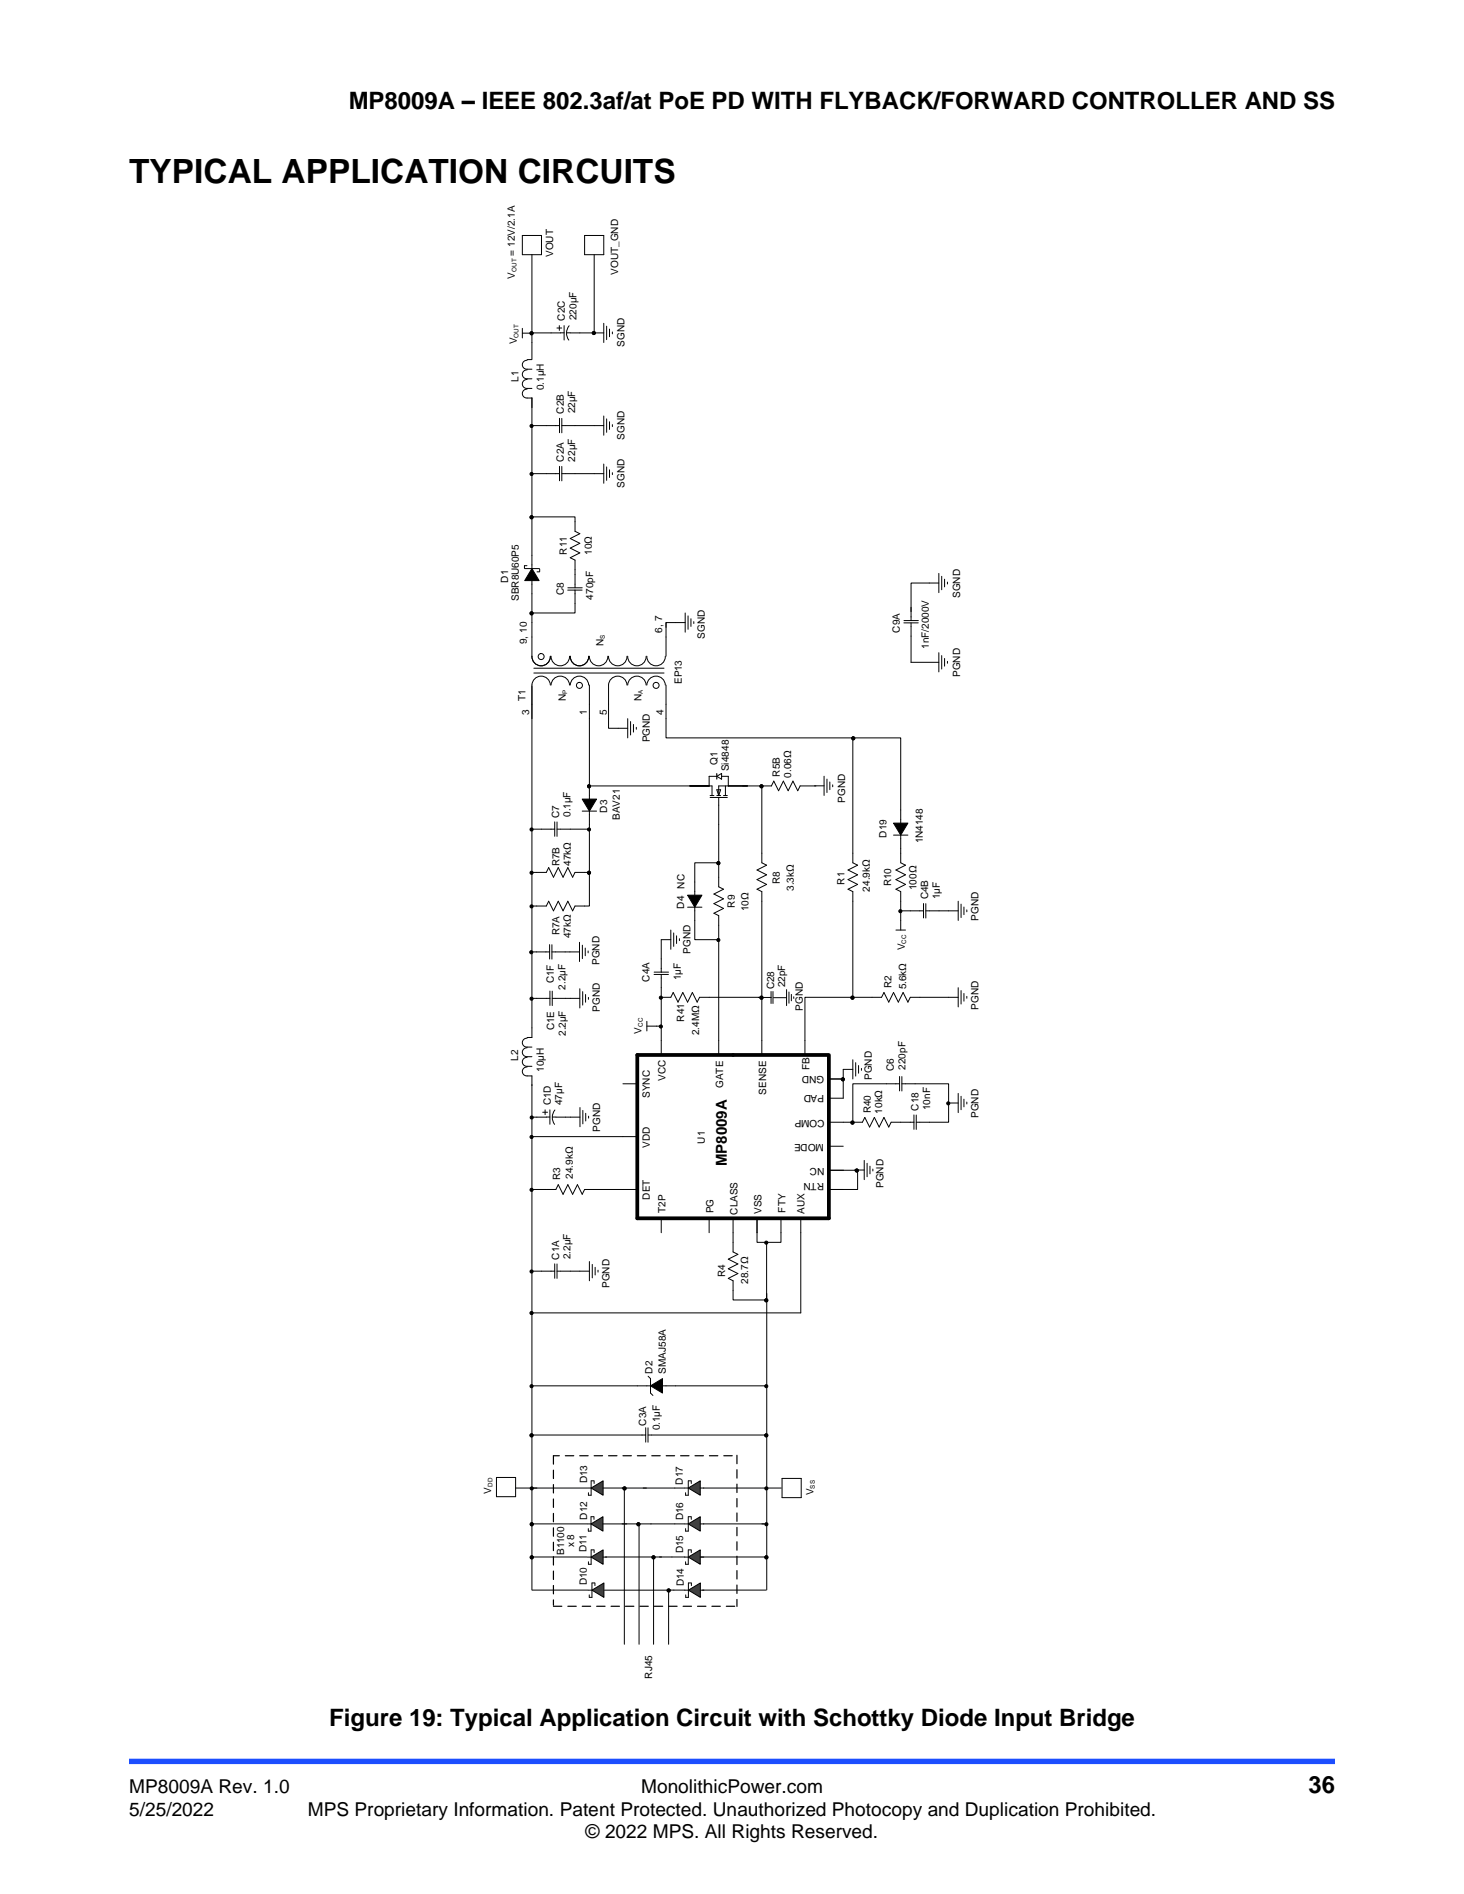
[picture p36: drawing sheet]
<svg xmlns="http://www.w3.org/2000/svg" width="216mm" height="279mm" viewBox="0 0 216 279" stroke-linecap="round" stroke-linejoin="round" font-family="sans-serif">
<defs><g id="words">
<text font-size="4.9" x="19" y="27">TYPICAL APPLICATION CIRCUITS</text>
<g font-size="3.5">
<text x="51.4" y="16">MP8009A – IEEE 802.3af/at PoE PD WITH FLYBACK/FORWARD CONTROLLER AND SS</text>
<text x="48.6" y="254.6">Figure 19: Typical Application Circuit with Schottky Diode Input Bridge</text>
<text x="193" y="264.6">36</text>
</g>
<g font-size="2.8">
<text x="19" y="264.6">MP8009A Rev. 1.0</text>
<text x="19" y="267.9">5/25/2022</text>
<text x="45.4" y="267.9">MPS Proprietary Information. Patent Protected. Unauthorized Photocopy and Duplication Prohibited.</text>
<text x="94.6" y="264.6">MonolithicPower.com</text>
<text x="86.4" y="271.2">© 2022 MPS. All Rights Reserved.</text>
</g>
<text font-size="2.2" x="107.2" y="172" transform="rotate(-90 107.2 172)">MP8009A</text>
<g font-size="1.5">
<text x="75.9" y="41.1" transform="rotate(-90 75.9 41.1)">V</text>
<text x="75.9" y="37.7" transform="rotate(-90 75.9 37.7)">= 12V/2.1A</text>
<text x="81.6" y="37.9" transform="rotate(-90 81.6 37.9)">VOUT</text>
<text x="91.1" y="40.5" transform="rotate(-90 91.1 40.5)">VOUT_GND</text>
<text x="83.3" y="47.3" transform="rotate(-90 83.3 47.3)">C2C</text>
<text x="85" y="47.2" transform="rotate(-90 85 47.2)">220µF</text>
<text x="76.2" y="50.8" transform="rotate(-90 76.2 50.8)">V</text>
<text x="92.1" y="51.2" transform="rotate(-90 92.1 51.2)">SGND</text>
<text x="76.5" y="56.3" transform="rotate(-90 76.5 56.3)">L1</text>
<text x="80.2" y="57.6" transform="rotate(-90 80.2 57.6)">0.1µH</text>
<text x="83.1" y="61" transform="rotate(-90 83.1 61)">C2B</text>
<text x="84.8" y="61" transform="rotate(-90 84.8 61)">22µF</text>
<text x="92.1" y="64.8" transform="rotate(-90 92.1 64.8)">SGND</text>
<text x="83.1" y="68.1" transform="rotate(-90 83.1 68.1)">C2A</text>
<text x="84.8" y="68.1" transform="rotate(-90 84.8 68.1)">22µF</text>
<text x="92.1" y="71.9" transform="rotate(-90 92.1 71.9)">SGND</text>
<text x="83.6" y="81.8" transform="rotate(-90 83.6 81.8)">R11</text>
<text x="87.3" y="81.9" transform="rotate(-90 87.3 81.9)">10</text>
<text x="74.9" y="86" transform="rotate(-90 74.9 86)">D1</text>
<text x="76.5" y="88.7" transform="rotate(-90 76.5 88.7)">SBR8U60P5</text>
<text x="83.2" y="87.8" transform="rotate(-90 83.2 87.8)">C8</text>
<text x="87.5" y="88.4" transform="rotate(-90 87.5 88.4)">470pF</text>
<text x="141.6" y="88.2" transform="rotate(-90 141.6 88.2)">SGND</text>
<text x="77.7" y="95" transform="rotate(-90 77.7 95)">9, 10</text>
<text x="89" y="95.3" transform="rotate(-90 89 95.3)">N</text>
<text x="97.6" y="93.3" transform="rotate(-90 97.6 93.3)">6, 7</text>
<text x="103.9" y="94.2" transform="rotate(-90 103.9 94.2)">SGND</text>
<text x="132.7" y="93.3" transform="rotate(-90 132.7 93.3)">C9A</text>
<text x="137" y="95.7" transform="rotate(-90 137 95.7)">1nF/2000V</text>
<text x="100.6" y="100.9" transform="rotate(-90 100.6 100.9)">EP13</text>
<text x="141.6" y="99.9" transform="rotate(-90 141.6 99.9)">PGND</text>
<text x="77.5" y="103.5" transform="rotate(-90 77.5 103.5)">T1</text>
<text x="78.1" y="105.4" transform="rotate(-90 78.1 105.4)">3</text>
<text x="83.4" y="103.4" transform="rotate(-90 83.4 103.4)">N</text>
<text x="86.5" y="105.4" transform="rotate(-90 86.5 105.4)">1</text>
<text x="89.5" y="105.4" transform="rotate(-90 89.5 105.4)">5</text>
<text x="94.6" y="103.4" transform="rotate(-90 94.6 103.4)">N</text>
<text x="97.8" y="105.4" transform="rotate(-90 97.8 105.4)">4</text>
<text x="95.8" y="109.5" transform="rotate(-90 95.8 109.5)">PGND</text>
<text x="105.8" y="112.8" transform="rotate(-90 105.8 112.8)">Q1</text>
<text x="107.5" y="113.8" transform="rotate(-90 107.5 113.8)">Si4848</text>
<text x="89.5" y="119.9" transform="rotate(-90 89.5 119.9)">D3</text>
<text x="115" y="114.6" transform="rotate(-90 115 114.6)">R5B</text>
<text x="116.7" y="114.7" transform="rotate(-90 116.7 114.7)">0.06</text>
<text x="124.7" y="118.4" transform="rotate(-90 124.7 118.4)">PGND</text>
<text x="82.4" y="120.7" transform="rotate(-90 82.4 120.7)">C7</text>
<text x="84.1" y="120.5" transform="rotate(-90 84.1 120.5)">0.1µF</text>
<text x="91.4" y="121" transform="rotate(-90 91.4 121)">BAV21</text>
<text x="130.7" y="123.6" transform="rotate(-90 130.7 123.6)">D19</text>
<text x="136.1" y="124.4" transform="rotate(-90 136.1 124.4)">1N4148</text>
<text x="82.5" y="127.8" transform="rotate(-90 82.5 127.8)">R7B</text>
<text x="84.2" y="127.8" transform="rotate(-90 84.2 127.8)">47k</text>
<text x="115" y="130.4" transform="rotate(-90 115 130.4)">R8</text>
<text x="117" y="131.4" transform="rotate(-90 117 131.4)">3.3k</text>
<text x="124.6" y="130.5" transform="rotate(-90 124.6 130.5)">R1</text>
<text x="128.3" y="131.5" transform="rotate(-90 128.3 131.5)">24.9k</text>
<text x="131.4" y="130.7" transform="rotate(-90 131.4 130.7)">R10</text>
<text x="135.2" y="131.3" transform="rotate(-90 135.2 131.3)">100Ω</text>
<text x="82.5" y="137.9" transform="rotate(-90 82.5 137.9)">R7A</text>
<text x="100.9" y="134.1" transform="rotate(-90 100.9 134.1)">D4 NC</text>
<text x="108.4" y="133.9" transform="rotate(-90 108.4 133.9)">R9</text>
<text x="110.4" y="134.4" transform="rotate(-90 110.4 134.4)">10</text>
<text x="136.9" y="132.6" transform="rotate(-90 136.9 132.6)">C4B</text>
<text x="138.6" y="132.7" transform="rotate(-90 138.6 132.7)">1µF</text>
<text x="144.3" y="135.8" transform="rotate(-90 144.3 135.8)">PGND</text>
<text x="84.2" y="138.4" transform="rotate(-90 84.2 138.4)">47k</text>
<text x="88.4" y="142.4" transform="rotate(-90 88.4 142.4)">PGND</text>
<text x="101.8" y="140.7" transform="rotate(-90 101.8 140.7)">PGND</text>
<text x="133.4" y="140.2" transform="rotate(-90 133.4 140.2)">V</text>
<text x="81.7" y="145.1" transform="rotate(-90 81.7 145.1)">C1F</text>
<text x="83.4" y="146" transform="rotate(-90 83.4 146)">2.2µF</text>
<text x="88.5" y="149.3" transform="rotate(-90 88.5 149.3)">PGND</text>
<text x="95.8" y="144.8" transform="rotate(-90 95.8 144.8)">C4A</text>
<text x="100.4" y="144.6" transform="rotate(-90 100.4 144.6)">1µF</text>
<text x="114.2" y="146" transform="rotate(-90 114.2 146)">C28</text>
<text x="115.8" y="145.7" transform="rotate(-90 115.8 145.7)">22pF</text>
<text x="118.4" y="149.1" transform="rotate(-90 118.4 149.1)">PGND</text>
<text x="131.5" y="145.8" transform="rotate(-90 131.5 145.8)">R2</text>
<text x="133.6" y="146" transform="rotate(-90 133.6 146)">5.6k</text>
<text x="144.3" y="148.9" transform="rotate(-90 144.3 148.9)">PGND</text>
<text x="81.7" y="152" transform="rotate(-90 81.7 152)">C1E</text>
<text x="83.4" y="152.8" transform="rotate(-90 83.4 152.8)">2.2µF</text>
<text x="94.6" y="152.5" transform="rotate(-90 94.6 152.5)">V</text>
<text x="100.9" y="150.8" transform="rotate(-90 100.9 150.8)">R41</text>
<text x="103.1" y="152.7" transform="rotate(-90 103.1 152.7)">2.4M</text>
<text x="76.4" y="156.5" transform="rotate(-90 76.4 156.5)">L2</text>
<text x="80.2" y="158.1" transform="rotate(-90 80.2 158.1)">10µH</text>
<text x="95.8" y="162" transform="rotate(-90 95.8 162)">SYNC</text>
<text x="98.1" y="159.5" transform="rotate(-90 98.1 159.5)">VCC</text>
<text x="106.6" y="160.5" transform="rotate(-90 106.6 160.5)">GATE</text>
<text x="113" y="161.5" transform="rotate(-90 113 161.5)">SENSE</text>
<text x="119.4" y="157.9" transform="rotate(-90 119.4 157.9)">FB</text>
<text x="121.5" y="158.8" transform="rotate(-180 121.5 158.8)">GND</text>
<text x="121.5" y="161.6" transform="rotate(-180 121.5 161.6)">PAD</text>
<text x="128.6" y="159.3" transform="rotate(-90 128.6 159.3)">PGND</text>
<text x="131.8" y="158" transform="rotate(-90 131.8 158)">C6</text>
<text x="133.5" y="157.8" transform="rotate(-90 133.5 157.8)">220pF</text>
<text x="81.2" y="163.1" transform="rotate(-90 81.2 163.1)">C1D</text>
<text x="82.9" y="163.1" transform="rotate(-90 82.9 163.1)">47µF</text>
<text x="88.5" y="166.9" transform="rotate(-90 88.5 166.9)">PGND</text>
<text x="121.6" y="165.1" transform="rotate(-180 121.6 165.1)">COMP</text>
<text x="128.4" y="164.2" transform="rotate(-90 128.4 164.2)">R40</text>
<text x="130.1" y="164.3" transform="rotate(-90 130.1 164.3)">10k</text>
<text x="135.5" y="163.9" transform="rotate(-90 135.5 163.9)">C18</text>
<text x="137.2" y="163.8" transform="rotate(-90 137.2 163.8)">10nF</text>
<text x="144.3" y="164.9" transform="rotate(-90 144.3 164.9)">PGND</text>
<text x="84.5" y="173.9" transform="rotate(-90 84.5 173.9)">24.9k</text>
<text x="95.8" y="169.3" transform="rotate(-90 95.8 169.3)">VDD</text>
<text x="103.9" y="168.7" transform="rotate(-90 103.9 168.7)">U1</text>
<text x="121.5" y="168.7" transform="rotate(-180 121.5 168.7)">MODE</text>
<text x="121.6" y="172.2" transform="rotate(-180 121.6 172.2)">NC</text>
<text x="82.6" y="174.1" transform="rotate(-90 82.6 174.1)">R3</text>
<text x="95.8" y="177" transform="rotate(-90 95.8 177)">DET</text>
<text x="98.1" y="179" transform="rotate(-90 98.1 179)">T2P</text>
<text x="105.2" y="179" transform="rotate(-90 105.2 179)">PG</text>
<text x="108.8" y="179.2" transform="rotate(-90 108.8 179.2)">CLASS</text>
<text x="112.3" y="179.1" transform="rotate(-90 112.3 179.1)">VSS</text>
<text x="115.8" y="178.9" transform="rotate(-90 115.8 178.9)">FTY</text>
<text x="118.6" y="179.1" transform="rotate(-90 118.6 179.1)">AUX</text>
<text x="121.5" y="174.5" transform="rotate(-180 121.5 174.5)">RTN</text>
<text x="130.3" y="175.2" transform="rotate(-90 130.3 175.2)">PGND</text>
<text x="82.4" y="185.8" transform="rotate(-90 82.4 185.8)">C1A</text>
<text x="84.1" y="185.7" transform="rotate(-90 84.1 185.7)">2.2µF</text>
<text x="89.9" y="190" transform="rotate(-90 89.9 190)">PGND</text>
<text x="106.9" y="188.4" transform="rotate(-90 106.9 188.4)">R4</text>
<text x="110.3" y="189.4" transform="rotate(-90 110.3 189.4)">28.7</text>
<text x="96.2" y="202.7" transform="rotate(-90 96.2 202.7)">D2</text>
<text x="98.2" y="202.7" transform="rotate(-90 98.2 202.7)">SMAJ58A</text>
<text x="95.3" y="210.3" transform="rotate(-90 95.3 210.3)">C3A</text>
<text x="97.3" y="211" transform="rotate(-90 97.3 211)">0.1µF</text>
<text x="72.4" y="220.4" transform="rotate(-90 72.4 220.4)">V</text>
<text x="86.6" y="218.8" transform="rotate(-90 86.6 218.8)">D13</text>
<text x="100.7" y="219" transform="rotate(-90 100.7 219)">D17</text>
<text x="120" y="220.6" transform="rotate(-90 120 220.6)">V</text>
<text x="86.6" y="224.2" transform="rotate(-90 86.6 224.2)">D12</text>
<text x="100.7" y="224.3" transform="rotate(-90 100.7 224.3)">D16</text>
<text x="83.2" y="229.4" transform="rotate(-90 83.2 229.4)">B1100</text>
<text x="84.7" y="228.3" transform="rotate(-90 84.7 228.3)">x 8</text>
<text x="86.5" y="229" transform="rotate(-90 86.5 229)">D11</text>
<text x="86.6" y="233.9" transform="rotate(-90 86.6 233.9)">D10</text>
<text x="100.7" y="229.1" transform="rotate(-90 100.7 229.1)">D15</text>
<text x="100.8" y="234" transform="rotate(-90 100.8 234)">D14</text>
<text x="96.2" y="247.7" transform="rotate(-90 96.2 247.7)">RJ45</text>
</g>
<g font-size=".9">
<text x="76.2" y="40.1" transform="rotate(-90 76.2 40.1)">OUT</text>
<text x="76.4" y="49.8" transform="rotate(-90 76.4 49.8)">OUT</text>
<text x="89.2" y="94.3" transform="rotate(-90 89.2 94.3)">S</text>
<text x="83.6" y="102.3" transform="rotate(-90 83.6 102.3)">P</text>
<text x="94.8" y="102.3" transform="rotate(-90 94.8 102.3)">A</text>
<text x="133.6" y="139.2" transform="rotate(-90 133.6 139.2)">CC</text>
<text x="94.8" y="151.5" transform="rotate(-90 94.8 151.5)">CC</text>
<text x="72.7" y="219.4" transform="rotate(-90 72.7 219.4)">DD</text>
<text x="120.2" y="219.6" transform="rotate(-90 120.2 219.6)">SS</text>
</g>
</g></defs>
<path d="M19 259.8h177.8" fill="none" stroke="#1c4eff" stroke-width=".79" stroke-linecap="butt"/>
<g fill="#000">
<circle cx="78.4" cy="219.6" r=".23"/>
<circle cx="92.1" cy="219.6" r=".23"/>
<circle cx="113" cy="219.6" r=".23"/>
<circle cx="78.4" cy="229.7" r=".23"/>
<circle cx="78.4" cy="224.9" r=".23"/>
<circle cx="94.1" cy="224.9" r=".23"/>
<circle cx="96.4" cy="229.7" r=".23"/>
<circle cx="98.6" cy="234.6" r=".23"/>
<circle cx="113" cy="229.7" r=".23"/>
<circle cx="113" cy="224.9" r=".23"/>
</g>
<g fill="none" stroke="#000" stroke-width=".15">
<path d="M76 219.5h10.6M91.7 219.5h9.2M103.8 219.5h8.5M112.4 219.5h2.8M78.4 224.8h8.2M78.5 234.6h8.2M78.5 229.7h8.1M86.6 224.8h.6M87.2 223.7v2.2M89.3 229.7h11.7M91.7 224.8h9.2M98.7 234.6h2.3"/>
<path d="M103.3 229.7h9.7M103.6 234.6h9.4M103.8 224.8h9.3"/>
<circle cx="78.4" cy="219.6" r=".23"/>
<circle cx="92.1" cy="219.6" r=".23"/>
<circle cx="113" cy="219.6" r=".23"/>
<circle cx="78.4" cy="229.7" r=".23"/>
<circle cx="78.4" cy="224.9" r=".23"/>
<circle cx="94.1" cy="224.9" r=".23"/>
<circle cx="96.4" cy="229.7" r=".23"/>
<circle cx="98.6" cy="234.6" r=".23"/>
<circle cx="113" cy="229.7" r=".23"/>
<circle cx="113" cy="224.9" r=".23"/>
</g>
<path d="M87.2 224.8l1.7-1.1v2.2z" fill="#404040"/>
<path d="M86.8 234.6h.5M86.8 225.5v.4M86.8 225.9h.4M87.2 224.8l1.7-1.1v2.2zM87.2 223.7h.4M87.3 233.5v2.1M87.6 223.8v.3M88.9 224.8h3.5" fill="none" stroke="#000" stroke-width=".15"/>
<path d="M87.3 234.6l1.8-1.1v2.1z" fill="#404040"/>
<path d="M86.6 229.7h.6M86.9 235.3v.4M86.9 235.6h.4M87.2 228.6v2.2M87.3 234.6l1.8-1.1v2.1zM87.3 233.5h.4M87.7 233.5v.4M89.1 234.6h9.5" fill="none" stroke="#000" stroke-width=".15"/>
<path d="M87.2 229.7l1.7-1.1v2.2z" fill="#404040"/>
<path d="M86.6 219.5h.6M87.2 218.4v2.2M86.8 230.4v.4h.4M87.2 229.7l1.7-1.1v2.2zM87.2 228.6h.4M87.6 228.6v.4M88.9 229.7h.6" fill="none" stroke="#000" stroke-width=".15"/>
<path d="M87.2 219.5l1.7-1.1v2.2z" fill="#404040"/>
<path d="M87.2 219.5l1.7-1.1v2.2zM87.2 218.4h.4M87.6 218.5v.3M88.9 219.5h3.3M101 219.5h.5M101.5 218.4v2.2M86.8 220.2v.4h.4" fill="none" stroke="#000" stroke-width=".15"/>
<path d="M101.5 219.5l1.8-1.1v2.2z" fill="#404040"/>
<path d="M101.5 219.5l1.8-1.1v2.2zM101.5 218.4h.4M101.9 218.5v.3M103.3 219.5h.5M101 224.8h.5M101.1 220.2v.4M101.1 220.6h.4M101.5 223.7v2.2" fill="none" stroke="#000" stroke-width=".15"/>
<path d="M101.5 224.8l1.8-1.1v2.2z" fill="#404040"/>
<path d="M101 229.7h.5M101.1 225.5v.4M101.1 225.9h.4M101.5 224.8l1.8-1.1v2.2zM101.5 228.6v2.2M101.5 223.7h.4M101.9 223.8v.3M103.3 224.8h.5" fill="none" stroke="#000" stroke-width=".15"/>
<path d="M101.5 229.7l1.8-1.1v2.2z" fill="#404040"/>
<path d="M101 234.6h.5M101.1 230.4v.4M101.1 230.8h.4M101.5 229.7l1.8-1.1v2.2zM101.5 233.5v2.1M101.5 228.6h.4M101.9 228.6v.4M103.3 229.7h.5" fill="none" stroke="#000" stroke-width=".15"/>
<path d="M101.5 234.6l1.8-1.1v2.1z" fill="#404040"/>
<g fill="none" stroke="#000" stroke-width=".15">
<path d="M77 34.7h2.9v2.9h-2.9zM78.4 37.5v11.6M86.2 34.7h2.8v2.9h-2.8zM87.6 37.6v11.5M77 48.4v1.5M77 49.1h1.4M77.7 53.2a.65 .65 0 0 0-.7 .6 .65 .65 0 0 0 .7 .7h.7M77.7 57.4a.65 .65 0 0 0-.7 .7 .65 .65 0 0 0 .7 .6M77.7 54.6a.65 .65 0 0 0-.7 .6 .65 .65 0 0 0 .7 .7h.7M77.7 56a.66 .66 0 0 0-.7 .6 .66 .66 0 0 0 .7 .7h.7M77.7 53h.7M77.7 58.7h.7"/>
<path d="M78.4 58.7v17.6M82.1 48.4h.7M82.5 48v.7M83.2 48v2.2M83.2 49.1h-4.8v3.9M83.5 49.1h5.5M83.9 48.1a1.72 1.72 0 0 0 0 2.1M89 47.7v2.8M89.5 48.1v2M89.9 48.5v1.2M90.3 49v.3M78.4 62.8h4.1"/>
<path d="M78.4 69.9h4.1M82.5 61.7v2.1M82.5 68.8v2.1M82.9 61.7v2.1M82.9 62.8h6.1M82.9 68.8v2.1M82.9 69.9h6.1M89 61.4v2.8M89 68.5v2.8M89.5 61.8v2M89.5 68.9v2M89.9 62.2v1.2"/>
<path d="M89.9 69.3v1.1M90.3 62.6v.3M90.3 69.7v.3M77.3 83.4h.4M77.3 83.5v.3M77.4 83.9h2.1M78.4 83.9l1.1 1.7h-2.1zM78.4 83.9v-7.6h6.4v2.1l.7 .3-1.4 .7 1.4 .7-1.4 .8 1.4 .7-1.4 .7 .7 .3v4.1M78.4 85.6v4.8h6.4v-3.3M78.4 90.4v6.4a1.36 1.36 0 0 0 1.4 1.4 1.36 1.36 0 0 0 1.4-1.4M78.7 98.6h19.2M78.7 99.3h19.2"/>
<path d="M79.2 84.4h.4M79.6 83.9v.4M79.7 96.4a.44 .44 0 0 1 .5 .5 .44 .44 0 0 1-.6 .3 .44 .44 0 0 1-.1-.7l.2-.1M81.3 96.8a1.36 1.36 0 0 0 1.3 1.4 1.36 1.36 0 0 0 1.4-1.4M83.7 87.1h2.1M83.7 86.7h2.2M84.1 96.8a1.36 1.36 0 0 0 1.4 1.4 1.36 1.36 0 0 0 1.3-1.4M86.9 96.8a1.36 1.36 0 0 0 1.4 1.4 1.36 1.36 0 0 0 1.3-1.4M89.7 96.8a1.36 1.36 0 0 0 1.4 1.4 1.36 1.36 0 0 0 1.4-1.4M92.6 96.8a1.36 1.36 0 0 0 1.3 1.4 1.36 1.36 0 0 0 1.4-1.4M95.4 96.8a1.36 1.36 0 0 0 1.4 1.4 1.36 1.36 0 0 0 1.3-1.4M98.2 91.8v5"/>
<path d="M101 90.4v2.9M101 91.8h-2.8v.8M101.5 90.9v1.9M101.9 91.3v1.1M102.3 91.7v.3M133.3 91.9h2.1M133.3 91.5h2.1M134.4 89.6v1.9M134.4 91.9v5.8h4.1M138.5 84.6v2.8M138.5 86h-4.1v4.2M138.5 96.3v2.8"/>
<path d="M138.9 85v2M138.9 96.7v2M139.3 85.4v1.2M139.3 97.1v1.2M139.7 85.9v.3M139.7 97.6v.2M81.2 101.1a1.36 1.36 0 0 0-1.4-1.4 1.36 1.36 0 0 0-1.4 1.4v51.9h-.7M81.3 101.1a1.36 1.36 0 0 1 1.3-1.4 1.36 1.36 0 0 1 1.4 1.4M84.1 101.1a1.36 1.36 0 0 1 1.4-1.4 1.36 1.36 0 0 1 1.3 1.4M85.9 117.9h2.1l-1.1 1.8zM85.9 119.7h2.1M86.9 101.1v14.8h18.1v1.5"/>
<path d="M86.9 115.9v2M86.9 119.7v9h-2.1l-.4 .7-.7-1.4-.7 1.4-.7-1.4-.7 1.4-.7-1.4-.3 .7h-2.2M92.5 101.1a1.36 1.36 0 0 0-1.4-1.4 1.36 1.36 0 0 0-1.4 1.4v6.3h2.9M92.6 106v2.9M92.6 101.1a1.36 1.36 0 0 1 1.3-1.4 1.36 1.36 0 0 1 1.4 1.4M93 106.4v2M93.4 106.9v1.1M93.8 107.3v.3M95.4 101.1a1.36 1.36 0 0 1 1.4-1.4 1.36 1.36 0 0 1 1.3 1.4M96.7 100.7a.44 .44 0 0 1 .5 .5 .44 .44 0 0 1-.7 .3 .44 .44 0 0 1 0-.7l.2-.1M98.2 101.1v7.8h34.6v12.5M104.7 117.4h.6"/>
<path d="M104.7 117.6h2.6M105.7 114.1v.8M105.7 114.5h-1.1v1.4M105.7 114.5l.7-.4v.8zM105.7 116.5h.6l-.3 .9zM105.7 117.4h.6M106 117.6v9.7M106.4 114.5h1v1.4M106.7 117.4h.6M107 115.9v1.5M109.5 115.9h2.8v11.4l.8 .3-1.5 .7 1.5 .8-1.5 .7 1.5 .7-1.5 .7 .7 .3v15.6M110.2 115.9h-4.2v1.5"/>
<path d="M112.3 115.9h1.5l.3-.7 .7 1.4 .7-1.4 .7 1.4 .7-1.4 .7 1.4 .4-.7h2.3M120.1 115.9h1.4M121.5 114.5v2.8M122 114.9v2M122.4 115.4v1.1M122.8 115.8v.3M125.8 108.9v18.4l.7 .3-1.4 .7 1.4 .8-1.4 .7 1.4 .7-1.4 .7 .7 .3v15.6h-7.1v8.5M78.4 122.3h3.4M81.1 139.3v2.2M81.4 139.4v2.1M81.8 121.2v2.2M82.1 121.3v2.1"/>
<path d="M82.1 122.3h4.8M85.5 139v2.8M85.9 139.4v2M86.3 139.9v1.1M86.9 128.7v5h-2.1l-.4 .7-.7-1.5-.7 1.5-.7-1.5-.7 1.5-.7-1.5-.3 .8h-2.2M98.9 137.2v2.8M98.9 138.6h-1.4v4.8M99.4 137.6v2M99.8 138.1v1.1M100.2 138.5v.3M101.4 132.1h2.1l-1 1.7zM101.4 133.8h2.1"/>
<path d="M102.5 132.1v-4.8h3.5v3.5l.7 .4-1.4 .7 1.4 .7-1.4 .7 1.4 .7-1.4 .7 .7 .4v20.5M102.5 133.8v4.8h3.5M131.8 121.4h2.1l-1.1 1.8zM131.8 123.2h2.1M132.1 137.2h1.4M132.8 123.2v4.1l.7 .3-1.4 .7 1.4 .8-1.4 .7 1.4 .7-1.4 .7 .7 .3v5.7M132.8 134.4h3.4M136.2 133.3v2.1M136.5 133.3v2.1M136.5 134.4h4.8M141.3 132.9v2.9M141.7 133.4v2"/>
<path d="M142.2 133.8v1.1M142.6 134.2v.3M77.7 153.2a.65 .65 0 0 0-.7 .6 .65 .65 0 0 0 .7 .7h.7M77.7 154.6a.65 .65 0 0 0-.7 .6 .65 .65 0 0 0 .7 .7h.7M77.7 157.4a.65 .65 0 0 0-.7 .7 .65 .65 0 0 0 .7 .6h.7v75.8M77.7 156a.66 .66 0 0 0-.7 .6 .66 .66 0 0 0 .7 .7h.7M78.4 140.4h2.6M78.4 147.3h2.7M81.1 146.2v2.1M81.4 140.4h4.1M81.4 146.2v2.1M81.4 147.3h4.1"/>
<path d="M85.5 145.9v2.8M85.9 146.3v2M86.4 146.7v1.1M86.7 140.3v.3M86.8 147.1v.3M91.9 159.9h2.1M95.4 150.7v1.4M95.4 151.4h2.1M96.5 143.8h2.1M96.5 143.4h2.1M97.5 143.8v11.8M97.5 147.1h1.4l.4-.7 .7 1.4 .7-1.4 .7 1.4 .7-1.4 .7 1.4 .4-.7h9.1v8.5"/>
<path d="M111.8 147.1h1.9M113.7 146.3v1.7M114 146.3v1.7M114.1 147.2h1.8M116 146v2.3M116.3 146.3v1.7M116.7 146.7v.9M117.1 147v.3M122.2 159.2h2.2M125.8 147.1h4.2l.4-.7 .7 1.4 .7-1.4 .7 1.4 .7-1.4 .7 1.4 .3-.7h7.1M125.8 156.3v2.9M125.8 157.8h-1.4v4.2h-2.2"/>
<path d="M126.2 156.8v1.9M126.6 157.2v1.1M127 157.6v.3M132.6 159.9h-6.8v5.7h-3.6M132.7 158.8v2.1M133 158.8v2.1M133 159.9h6.9v5.7h-4.8M141.3 145.7v2.8M141.7 146.1v2M142.2 146.6v1.1M142.6 147v.3M78.4 167.7h15.6"/>
<path d="M78.4 175.5h3.6l.3-.7 .7 1.4 .7-1.4 .7 1.4 .8-1.4 .7 1.4 .3-.7h7.8M80 164.1h.7M80.4 163.7v.7M81.1 163.7v2.1M81.1 164.8h-2.6M81.4 164.8h4.1M81.8 163.7a1.72 1.72 0 0 0 0 2.2M85.5 163.4v2.8M86 163.8v2M86.4 164.2v1.2M86.8 164.7v.2M97.5 179.7v2.1"/>
<path d="M104.6 179.7v2.1M108.1 179.7v5l.7 .3-1.4 .7 1.4 .8-1.4 .7 1.4 .7-1.4 .7 .7 .3v2.9h5v-8.5M111.6 179.7v3.6h3.6v-3.6M118.1 179.7v14h-39.5M122.2 169.1h2.2M122.2 172.6h4.3v2.9h-4.3M125.8 165.6h1.4l.3-.8 .7 1.5 .7-1.5 .8 1.5 .7-1.5 .7 1.5 .3-.7h3.4M126 172.6h1.5M127.5 171.2v2.8M127.9 171.6v2M128.3 172v1.2M128.7 172.5v.2"/>
<path d="M134.8 164.5v2.1M135.1 164.5v2.1M139.9 162.7h1.4M141.3 161.3v2.8M141.7 161.7v2M142.2 162.1v1.2M142.6 162.6v.3M78.4 187.5h3.4M81.8 186.4v2.2M82.1 186.5v2.1M82.1 187.5h4.8M86.9 186.1v2.8"/>
<path d="M87.3 186.5v2M87.8 187v1.1M88.2 187.4v.3M113.1 190.8v43.7M73.2 218h2.8v2.8h-2.8zM78.4 211.7h16.8M78.4 204.4h17.5M92.1 219.5v23.1M95.2 210.6v2.1M95.6 210.6v2.2M95.6 211.7h17.4M95.6 203l.3 .4v2.1l.4 .4"/>
<path d="M95.9 204.4l1.8-1v2.1zM97.7 204.4h15.4M115.3 218.1h2.9v2.8h-2.9zM94.2 224.8v17.8M96.4 229.7v12.9M98.6 234.5v8.1M101.1 235.3v.4M101.1 235.6h.4M101.5 234.6l1.8-1.1v2.1zM101.5 233.5h.4M102 233.5v.4M103.3 234.6h.5"/>
<circle cx="78.4" cy="49.2" r=".23"/>
<circle cx="87.6" cy="49.1" r=".23"/>
<circle cx="78.4" cy="69.9" r=".23"/>
<circle cx="78.4" cy="62.8" r=".23"/>
<circle cx="78.4" cy="76.3" r=".23"/>
<circle cx="78.4" cy="90.5" r=".23"/>
<circle cx="85.5" cy="101.1" r=".44"/>
<circle cx="86.9" cy="116" r=".23"/>
<circle cx="112.3" cy="116" r=".23"/>
<circle cx="125.8" cy="108.9" r=".23"/>
<circle cx="78.4" cy="128.7" r=".23"/>
<circle cx="78.4" cy="122.4" r=".23"/>
<circle cx="78.4" cy="133.7" r=".23"/>
<circle cx="86.9" cy="128.7" r=".23"/>
<circle cx="86.9" cy="122.4" r=".23"/>
<circle cx="105.9" cy="127.3" r=".23"/>
<circle cx="105.9" cy="138.7" r=".23"/>
<circle cx="132.8" cy="134.4" r=".23"/>
<circle cx="78.3" cy="140.5" r=".23"/>
<circle cx="78.4" cy="147.3" r=".23"/>
<circle cx="97.5" cy="147.2" r=".23"/>
<circle cx="97.5" cy="151.4" r=".23"/>
<circle cx="112.3" cy="147.2" r=".23"/>
<circle cx="124.3" cy="159.2" r=".23"/>
<circle cx="125.7" cy="147.2" r=".23"/>
<circle cx="78.4" cy="175.5" r=".23"/>
<circle cx="78.4" cy="167.7" r=".23"/>
<circle cx="78.4" cy="164.9" r=".23"/>
<circle cx="125.7" cy="165.6" r=".23"/>
<circle cx="126.4" cy="172.7" r=".23"/>
<circle cx="139.8" cy="162.8" r=".23"/>
<circle cx="78.4" cy="193.7" r=".23"/>
<circle cx="78.4" cy="187.6" r=".23"/>
<circle cx="113" cy="183.3" r=".23"/>
<circle cx="113" cy="191.8" r=".23"/>
<circle cx="78.4" cy="204.5" r=".23"/>
<circle cx="78.4" cy="211.7" r=".23"/>
<circle cx="113" cy="204.5" r=".23"/>
<circle cx="113" cy="211.7" r=".23"/>
</g>
<g fill="#000">
<path d="M78.4 83.9l1.1 1.7h-2.1zM85.9 117.9h2.1l-1.1 1.8zM101.4 132.1h2.1l-1 1.7zM131.8 121.4h2.1l-1.1 1.8zM95.9 204.4l1.8-1v2.1z"/>
<circle cx="78.4" cy="49.2" r=".23"/>
<circle cx="87.6" cy="49.1" r=".23"/>
<circle cx="78.4" cy="69.9" r=".23"/>
<circle cx="78.4" cy="62.8" r=".23"/>
<circle cx="78.4" cy="76.3" r=".23"/>
<circle cx="78.4" cy="90.5" r=".23"/>
<circle cx="86.9" cy="116" r=".23"/>
<circle cx="112.3" cy="116" r=".23"/>
<circle cx="125.8" cy="108.9" r=".23"/>
<circle cx="78.4" cy="128.7" r=".23"/>
<circle cx="78.4" cy="122.4" r=".23"/>
<circle cx="78.4" cy="133.7" r=".23"/>
<circle cx="86.9" cy="128.7" r=".23"/>
<circle cx="86.9" cy="122.4" r=".23"/>
<circle cx="105.9" cy="127.3" r=".23"/>
<circle cx="105.9" cy="138.7" r=".23"/>
<circle cx="132.8" cy="134.4" r=".23"/>
<circle cx="78.3" cy="140.5" r=".23"/>
<circle cx="78.4" cy="147.3" r=".23"/>
<circle cx="97.5" cy="147.2" r=".23"/>
<circle cx="97.5" cy="151.4" r=".23"/>
<circle cx="112.3" cy="147.2" r=".23"/>
<circle cx="124.3" cy="159.2" r=".23"/>
<circle cx="125.7" cy="147.2" r=".23"/>
<circle cx="78.4" cy="175.5" r=".23"/>
<circle cx="78.4" cy="167.7" r=".23"/>
<circle cx="78.4" cy="164.9" r=".23"/>
<circle cx="125.7" cy="165.6" r=".23"/>
<circle cx="126.4" cy="172.7" r=".23"/>
<circle cx="139.8" cy="162.8" r=".23"/>
<circle cx="78.4" cy="193.7" r=".23"/>
<circle cx="78.4" cy="187.6" r=".23"/>
<circle cx="113" cy="183.3" r=".23"/>
<circle cx="113" cy="191.8" r=".23"/>
<circle cx="78.4" cy="204.5" r=".23"/>
<circle cx="78.4" cy="211.7" r=".23"/>
<circle cx="113" cy="204.5" r=".23"/>
<circle cx="113" cy="211.7" r=".23"/>
</g>
<path d="M94 155.6h28.2v24.1h-28.2z" fill="none" stroke="#000" stroke-width=".55"/>
<path d="M81.6 214.7v22.1M108 214.7h-26.4M108.7 214.7v22.3M81.6 237h27.1" fill="none" stroke="#000" stroke-width=".18" stroke-dasharray="1.2 .9"/>
<use href="#words"/>
</svg>
